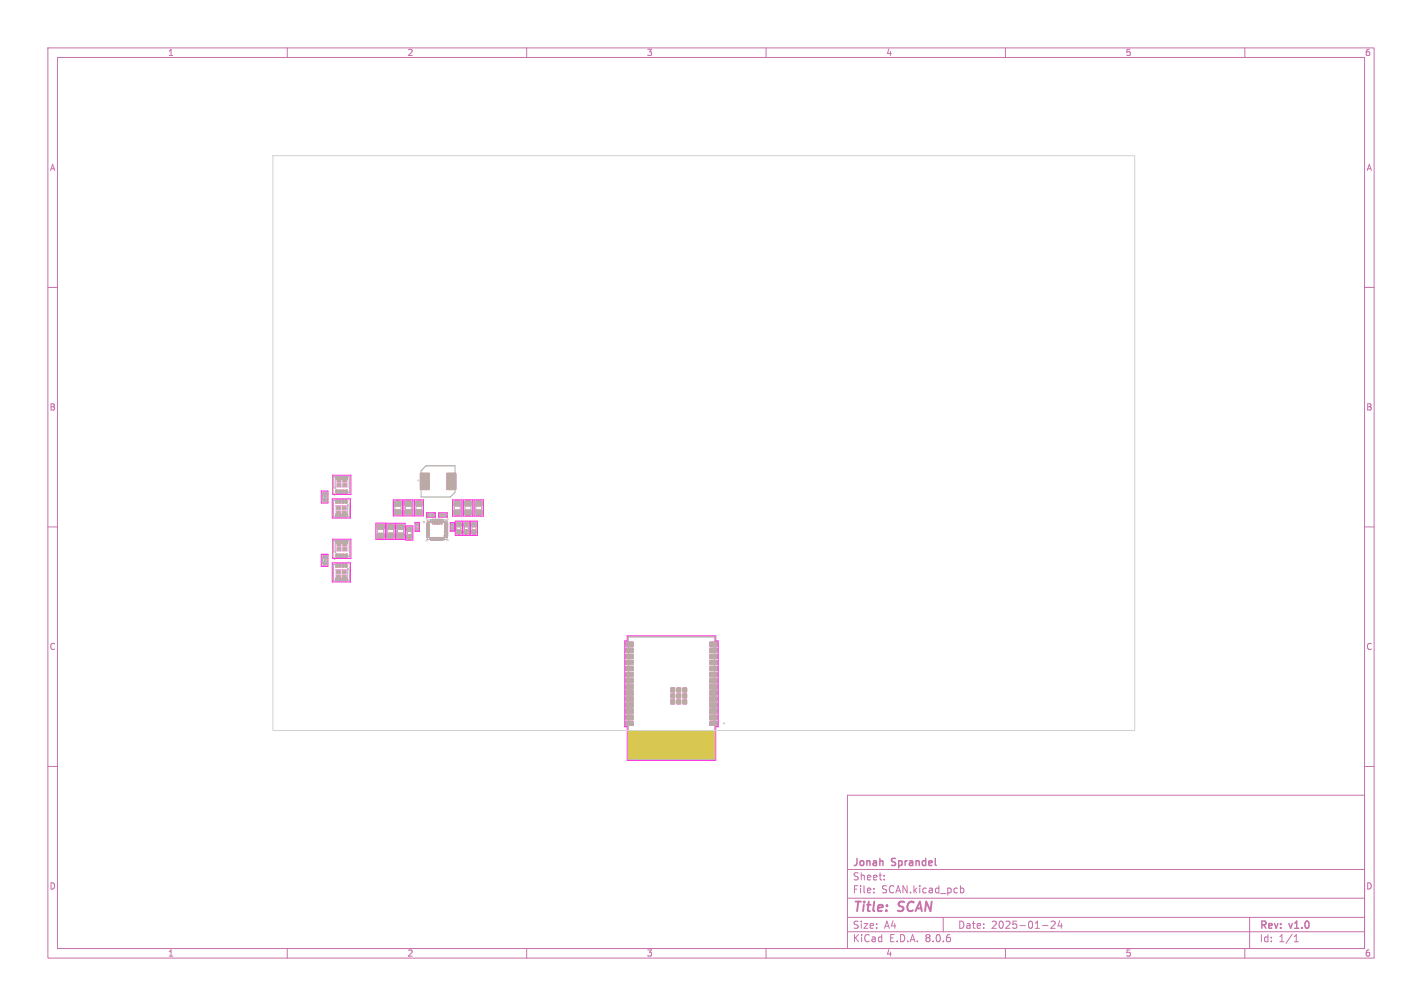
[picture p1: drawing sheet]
<svg xmlns="http://www.w3.org/2000/svg" width="297mm" height="210mm" viewBox="0 0 297 210" stroke-linecap="round" stroke-linejoin="round" font-family="sans-serif">
<defs><g id="words">
<g font-size="2.8" fill="#c872ab">
<text x="178" y="190.9">Title:</text>
<text x="187.7" y="190.9">SCAN</text>
</g>
<g font-size="2.1" fill="#c872ab">
<text x="178" y="184">Sheet:</text>
<text x="178" y="181.2">Jonah</text>
<text x="186.3" y="181.2">Sprandel</text>
<text x="178" y="186.7">File:</text>
<text x="184.1" y="186.7">SCAN.kicad_pcb</text>
<text x="178" y="196.9">KiCad</text>
<text x="178" y="194.1">Size:</text>
<text x="184.7" y="194.1">A4</text>
<text x="185.7" y="196.9">E.D.A.</text>
<text x="193.3" y="196.9">8.0.6</text>
<text x="200" y="194.1">Date:</text>
<text x="207" y="194.1">2025-01-24</text>
<text x="263" y="194.3">Rev:</text>
<text x="263" y="196.9">Id:</text>
<text x="267.1" y="196.9">1/1</text>
<text x="269.4" y="194.3">v1.0</text>
</g>
<g font-size="1.8" fill="#c872ab">
<text x="35" y="11.9">1</text>
<text x="85" y="11.9">2</text>
<text x="135" y="11.9">3</text>
<text x="185" y="11.9">4</text>
<text x="235" y="11.9">5</text>
<text x="285" y="11.9">6</text>
<text x="10.3" y="35.9">A</text>
<text x="285.4" y="35.9">A</text>
<text x="10.3" y="85.9">B</text>
<text x="285.3" y="85.9">B</text>
<text x="10.3" y="135.9">C</text>
<text x="285.3" y="135.9">C</text>
<text x="10.3" y="185.9">D</text>
<text x="285.3" y="185.9">D</text>
<text x="35" y="199.9">1</text>
<text x="85" y="199.9">2</text>
<text x="135" y="199.9">3</text>
<text x="185" y="199.9">4</text>
<text x="235" y="199.9">5</text>
<text x="285" y="199.9">6</text>
</g>
</g></defs>
<g fill="none" stroke="#c872ab" stroke-width=".21">
<path d="M10 10h277v190h-277zM12 12h273v186h-273zM60 10v2M110 10v2M160 10v2M210 10v2M260 10v2M10 60h2M285 60h2M10 110h2M285 110h2M10 160h2"/>
<path d="M285 160h2M177 166h108v32h-108zM60 198v2M110 198v2M160 198v2M177 194.5h108M177 191.5h108M177 187.5h108M177 181.5h108M182.5 186.3v.1M182.5 185.5v.1M184.7 183.6v.1"/>
<path d="M184.7 182.8v.1M197 191.5v3M200.6 184.9v1.5M200.6 185.5l.4-.1 .3 .3-.1 .6h-.6M210 198v2M217.7 193.2h1.2M219.5 192.4l.6-.1 .3 .4-.9 1.1h.9M221.3 192.2l-.3 1.1h.9M221.7 192.8v1M260 198v2M261 191.5v6.5M270.3 196.6h.9"/>
<path d="M270.3 195.5l.4-.4v1.5"/>
</g>
<g fill="#c83434">
<path d="M89.1 109l.7-.1v-.4h.3l-.1 .6h-.9z"/>
<path d="M89.1 112.1h.9v.7h-.2v-.5h-.7z"/>
<path d="M92.5 108.5h.2v.4h.7l.1 .2h-.9z"/>
<path d="M92.6 112.1h.8l.1 .1-.7 .1v.5h-.1z"/>
</g>
<g fill="#c83434" stroke="#c83434" stroke-width=".21">
<path d="M78.8 111.4h1.3l.1 .2v.6l-.2 .1h-1.1l-.1-.2z"/>
<path d="M78.8 109.5h1.3l.1 .2v.6l-.2 .1h-1.1l-.1-.2z"/>
<path d="M94.2 109.3h.6v.4h-.6z"/>
<path d="M94.2 110.2h.6v.5h-.6z"/>
<path d="M92.8 107.2h.4v.6h-.4z"/>
<path d="M91.8 107.2h.5v.6h-.5z"/>
<path d="M70.2 115.7h.4v.6h-.4z"/>
<path d="M70.8 115.7h.5v.6h-.5z"/>
<path d="M71.5 115.7h.4v.6h-.4z"/>
<path d="M72.1 115.7h.5v.6h-.5z"/>
<path d="M70.2 112.8h.5v.4h.1v-.4h.5v.4h.2v-.4h.5v.4h.1v-.4h.5v2.3h-2.4z"/>
<path d="M70.2 102.4h.4v.5h-.4z"/>
<path d="M70.8 102.4h.5v.5h-.5z"/>
<path d="M71.5 102.4h.4v.5h-.4z"/>
<path d="M72.1 102.4h.5v.5h-.5z"/>
<path d="M70.2 99.4h.5v.5h.1v-.5h.5v.5h.2v-.5h.5v.5h.1v-.5h.5v2.4h-2.4z"/>
<path d="M85.1 111.7h.8v.7h-.8z"/>
<path d="M85.1 110.1h.8v.8h-.8z"/>
<path d="M83 111.4l1.2-.1 .2 .3-.1 .6-.2 .1h-1l-.1-.2z"/>
<path d="M83 109.6l1.2-.1 .2 .2-.1 .7-.2 .1h-1l-.1-.2z"/>
<path d="M148.3 150.6h1.4v.8h-1.4z"/>
<path d="M148.3 149.3h1.4v.9h-1.4z"/>
<path d="M148.3 148h1.4v.9h-1.4z"/>
<path d="M148.3 146.7h1.4v.9h-1.4z"/>
<path d="M148.3 145.5h1.4v.9h-1.4z"/>
<path d="M148.3 144.2h1.4v.9h-1.4z"/>
<path d="M148.3 142.9h1.4v.9h-1.4z"/>
<path d="M148.3 141.7h1.4v.9h-1.4z"/>
<path d="M148.3 140.4h1.4v.9h-1.4z"/>
<path d="M148.3 139.1h1.4v.9h-1.4z"/>
<path d="M148.3 137.9h1.4v.8h-1.4z"/>
<path d="M148.3 136.6h1.4v.9h-1.4z"/>
<path d="M148.3 135.3h1.4v.9h-1.4z"/>
<path d="M148.3 134h1.4v.9h-1.4z"/>
<path d="M130.8 134h1.4v.9h-1.4z"/>
<path d="M130.8 135.3h1.4v.9h-1.4z"/>
<path d="M130.8 136.6h1.4v.9h-1.4z"/>
<path d="M130.8 137.9h1.4v.8h-1.4z"/>
<path d="M130.8 139.1h1.4v.9h-1.4z"/>
<path d="M130.8 140.4h1.4v.9h-1.4z"/>
<path d="M130.8 141.7h1.4v.9h-1.4z"/>
<path d="M130.8 142.9h1.4v.9h-1.4z"/>
<path d="M130.8 144.2h1.4v.9h-1.4z"/>
<path d="M130.8 145.5h1.4v.9h-1.4z"/>
<path d="M130.8 146.7h1.4v.9h-1.4z"/>
<path d="M130.8 148h1.4v.9h-1.4z"/>
<path d="M130.8 149.3h1.4v.9h-1.4z"/>
<path d="M130.8 150.6h1.4v.8h-1.4z"/>
<path d="M141.3 144.9h.9v.8h-.9z"/>
<path d="M142.6 146.1h.8v.8h-.8z"/>
<path d="M142.6 144.9h.8v.8h-.8z"/>
<path d="M142.6 143.6h.8v.8h-.8z"/>
<path d="M141.3 143.6h.9v.8h-.9z"/>
<path d="M140.1 143.6h.8v.8h-.8z"/>
<path d="M140.1 144.9h.8v.8h-.8z"/>
<path d="M140.1 146.1h.8v.8h-.8z"/>
<path d="M141.3 146.1h.9v.8h-.9z"/>
<path d="M94.8 104.7l1.3-.1 .1 .2v.6l-.2 .2h-1.1l-.1-.2z"/>
<path d="M94.8 106.6l1.3-.1 .1 .3v.5l-.2 .2h-1.1l-.1-.3z"/>
<path d="M97 109.1h.8v.8h-.8z"/>
<path d="M97 110.7h.8v.7h-.8z"/>
<path d="M86.9 109.2h.5v.5h-.5z"/>
<path d="M86.9 110.3h.5v.4h-.5z"/>
<path d="M87.8 98.8h1.9v3.4h-1.9z"/>
<path d="M93.4 98.8h1.8v3.4h-1.8z"/>
<path d="M82.5 104.7l1.1-.1 .2 .3v.6l-.3 .1h-.9l-.2-.2z"/>
<path d="M82.5 106.5l1.1-.1 .2 .3v.6l-.3 .2-.9-.1-.2-.2z"/>
<path d="M89.1 109.3h.6v.2h-.6z"/>
<path d="M89.1 109.7h.6v.2h-.6z"/>
<path d="M89.1 110.1h.6v.2h-.6z"/>
<path d="M89.1 110.5h.6v.2h-.6z"/>
<path d="M89.1 110.9h.6v.2h-.6z"/>
<path d="M89.1 111.3h.6v.2h-.6z"/>
<path d="M89.1 111.7h.6v.2h-.6z"/>
<path d="M90.2 112.2h.2v.6h-.2z"/>
<path d="M90.6 112.2h.2v.6h-.2z"/>
<path d="M91 112.2h.2v.6h-.2z"/>
<path d="M91.4 112.2h.2v.6h-.2z"/>
<path d="M91.8 112.2h.2v.6h-.2z"/>
<path d="M92.2 112.2h.2v.6h-.2z"/>
<path d="M92.8 111.7h.7v.2h-.7z"/>
<path d="M92.8 111.3h.7v.2h-.7z"/>
<path d="M92.8 110.9h.7v.2h-.7z"/>
<path d="M92.9 110.5h.6v.2h-.6z"/>
<path d="M92.9 110.1h.6v.2h-.6z"/>
<path d="M92.9 109.7h.6v.2h-.6z"/>
<path d="M92.9 109.3h.6v.2h-.6z"/>
<path d="M92.1 108.4h.2v1h-.2z"/>
<path d="M91.7 108.4h.1v1h-.1z"/>
<path d="M91.2 108.4h.2v1h-.2z"/>
<path d="M90.7 108.4h.3v1h-.3z"/>
<path d="M90.3 108.4h.2v1h-.2z"/>
<path d="M67.5 104.2h.6v.5h-.6z"/>
<path d="M67.5 102.8h.6v.5h-.6z"/>
<path d="M98.6 109.1h.8v.8h-.8z"/>
<path d="M98.6 110.7h.8v.7h-.8z"/>
<path d="M95.4 109.1h.8v.8h-.8z"/>
<path d="M95.4 110.7h.8v.7h-.8z"/>
<path d="M86.9 104.7l1.1-.1 .2 .3v.6l-.2 .1h-1l-.2-.2z"/>
<path d="M86.9 106.5l1.1-.1 .2 .3v.6l-.2 .2-1-.1-.2-.2z"/>
<path d="M72.1 104.4h.4v.6h-.4z"/>
<path d="M71.4 104.4h.4v.6h-.4z"/>
<path d="M70.8 104.4h.4v.6h-.4z"/>
<path d="M70.1 104.4h.4v.6h-.4z"/>
<path d="M70.1 105.6h2.4v2.3h-.5v-.4h-.1v.4h-.5v-.4h-.2v.4h-.5v-.4h-.1v.4h-.5z"/>
<path d="M84.7 104.7l1.1-.1 .2 .3v.6l-.3 .1h-.9l-.2-.2z"/>
<path d="M84.7 106.5l1.1-.1 .2 .3v.6l-.3 .2-.9-.1-.2-.2z"/>
<path d="M99.3 104.7l1.3-.1 .1 .2v.6l-.2 .2h-1.1l-.1-.2z"/>
<path d="M99.3 106.6l1.3-.1 .1 .3v.5l-.2 .2h-1.1l-.1-.3z"/>
<path d="M89.3 107.2h.4v.6h-.4z"/>
<path d="M90.3 107.2h.4v.6h-.4z"/>
<path d="M81 111.4l1.1-.1 .2 .3v.6l-.3 .1h-1l-.1-.2z"/>
<path d="M81 109.6l1.1-.1 .2 .2v.7l-.3 .1h-1l-.1-.2z"/>
<path d="M67.5 117.4h.6v.5h-.6z"/>
<path d="M67.5 116h.6v.5h-.6z"/>
<path d="M97.1 104.7l1.2-.1 .2 .2v.6l-.3 .2h-1l-.2-.2z"/>
<path d="M97.1 106.6l1.2-.1 .2 .3v.5l-.3 .2h-1l-.2-.3z"/>
<path d="M72.1 117.8h.4v.5h-.4z"/>
<path d="M71.4 117.8h.4v.5h-.4z"/>
<path d="M70.8 117.8h.4v.5h-.4z"/>
<path d="M70.1 117.8h.4v.5h-.4z"/>
<path d="M70.1 118.9h2.4v2.4h-.5v-.5h-.1v.5h-.5v-.5h-.2v.5h-.5v-.5h-.1v.5h-.5z"/>
<circle cx="89.9" cy="109" r=".1"/>
<circle cx="89.9" cy="112.4" r=".08"/>
<circle cx="92.7" cy="112.2" r=".09"/>
<circle cx="92.7" cy="109" r=".09"/>
</g>
<g fill="#efc1ff">
<path d="M89.1 109l.7-.1v-.4h.3l-.1 .6h-.9z"/>
<path d="M89.1 112.1h.9v.7h-.2v-.5h-.7z"/>
<path d="M92.5 108.5h.2v.4h.7l.1 .2h-.9z"/>
<path d="M92.6 112.1h.8l.1 .1-.7 .1v.5h-.1z"/>
</g>
<g fill="#efc1ff" stroke="#efc1ff" stroke-width=".21">
<path d="M78.8 111.4h1.3l.1 .2v.6l-.2 .1h-1.1l-.1-.2z"/>
<path d="M78.8 109.5h1.3l.1 .2v.6l-.2 .1h-1.1l-.1-.2z"/>
<path d="M94.2 109.3h.6v.4h-.6z"/>
<path d="M94.2 110.2h.6v.5h-.6z"/>
<path d="M92.8 107.2h.4v.6h-.4z"/>
<path d="M91.8 107.2h.5v.6h-.5z"/>
<path d="M70.2 115.7h.4v.6h-.4z"/>
<path d="M70.8 115.7h.5v.6h-.5z"/>
<path d="M71.5 115.7h.4v.6h-.4z"/>
<path d="M72.1 115.7h.5v.6h-.5z"/>
<path d="M70.2 112.8h.5v.4h.1v-.4h.5v.4h.2v-.4h.5v.4h.1v-.4h.5v2.3h-2.4z"/>
<path d="M70.2 102.4h.4v.5h-.4z"/>
<path d="M70.8 102.4h.5v.5h-.5z"/>
<path d="M71.5 102.4h.4v.5h-.4z"/>
<path d="M72.1 102.4h.5v.5h-.5z"/>
<path d="M70.2 99.4h.5v.5h.1v-.5h.5v.5h.2v-.5h.5v.5h.1v-.5h.5v2.4h-2.4z"/>
<path d="M85.1 111.7h.8v.7h-.8z"/>
<path d="M85.1 110.1h.8v.8h-.8z"/>
<path d="M83 111.4l1.2-.1 .2 .3-.1 .6-.2 .1h-1l-.1-.2z"/>
<path d="M83 109.6l1.2-.1 .2 .2-.1 .7-.2 .1h-1l-.1-.2z"/>
<path d="M148.3 150.6h1.4v.8h-1.4z"/>
<path d="M148.3 149.3h1.4v.9h-1.4z"/>
<path d="M148.3 148h1.4v.9h-1.4z"/>
<path d="M148.3 146.7h1.4v.9h-1.4z"/>
<path d="M148.3 145.5h1.4v.9h-1.4z"/>
<path d="M148.3 144.2h1.4v.9h-1.4z"/>
<path d="M148.3 142.9h1.4v.9h-1.4z"/>
<path d="M148.3 141.7h1.4v.9h-1.4z"/>
<path d="M148.3 140.4h1.4v.9h-1.4z"/>
<path d="M148.3 139.1h1.4v.9h-1.4z"/>
<path d="M148.3 137.9h1.4v.8h-1.4z"/>
<path d="M148.3 136.6h1.4v.9h-1.4z"/>
<path d="M148.3 135.3h1.4v.9h-1.4z"/>
<path d="M148.3 134h1.4v.9h-1.4z"/>
<path d="M130.8 134h1.4v.9h-1.4z"/>
<path d="M130.8 135.3h1.4v.9h-1.4z"/>
<path d="M130.8 136.6h1.4v.9h-1.4z"/>
<path d="M130.8 137.9h1.4v.8h-1.4z"/>
<path d="M130.8 139.1h1.4v.9h-1.4z"/>
<path d="M130.8 140.4h1.4v.9h-1.4z"/>
<path d="M130.8 141.7h1.4v.9h-1.4z"/>
<path d="M130.8 142.9h1.4v.9h-1.4z"/>
<path d="M130.8 144.2h1.4v.9h-1.4z"/>
<path d="M130.8 145.5h1.4v.9h-1.4z"/>
<path d="M130.8 146.7h1.4v.9h-1.4z"/>
<path d="M130.8 148h1.4v.9h-1.4z"/>
<path d="M130.8 149.3h1.4v.9h-1.4z"/>
<path d="M130.8 150.6h1.4v.8h-1.4z"/>
<path d="M141.3 144.9h.9v.8h-.9z"/>
<path d="M142.6 146.1h.8v.8h-.8z"/>
<path d="M142.6 144.9h.8v.8h-.8z"/>
<path d="M142.6 143.6h.8v.8h-.8z"/>
<path d="M141.3 143.6h.9v.8h-.9z"/>
<path d="M140.1 143.6h.8v.8h-.8z"/>
<path d="M140.1 144.9h.8v.8h-.8z"/>
<path d="M140.1 146.1h.8v.8h-.8z"/>
<path d="M141.3 146.1h.9v.8h-.9z"/>
<path d="M94.8 104.7l1.3-.1 .1 .2v.6l-.2 .2h-1.1l-.1-.2z"/>
<path d="M94.8 106.6l1.3-.1 .1 .3v.5l-.2 .2h-1.1l-.1-.3z"/>
<path d="M97 109.1h.8v.8h-.8z"/>
<path d="M97 110.7h.8v.7h-.8z"/>
<path d="M86.9 109.2h.5v.5h-.5z"/>
<path d="M86.9 110.3h.5v.4h-.5z"/>
<path d="M87.8 98.8h1.9v3.4h-1.9z"/>
<path d="M93.4 98.8h1.8v3.4h-1.8z"/>
<path d="M82.5 104.7l1.1-.1 .2 .3v.6l-.3 .1h-.9l-.2-.2z"/>
<path d="M82.5 106.5l1.1-.1 .2 .3v.6l-.3 .2-.9-.1-.2-.2z"/>
<path d="M89.1 109.3h.6v.2h-.6z"/>
<path d="M89.1 109.7h.6v.2h-.6z"/>
<path d="M89.1 110.1h.6v.2h-.6z"/>
<path d="M89.1 110.5h.6v.2h-.6z"/>
<path d="M89.1 110.9h.6v.2h-.6z"/>
<path d="M89.1 111.3h.6v.2h-.6z"/>
<path d="M89.1 111.7h.6v.2h-.6z"/>
<path d="M90.2 112.2h.2v.6h-.2z"/>
<path d="M90.6 112.2h.2v.6h-.2z"/>
<path d="M91 112.2h.2v.6h-.2z"/>
<path d="M91.4 112.2h.2v.6h-.2z"/>
<path d="M91.8 112.2h.2v.6h-.2z"/>
<path d="M92.2 112.2h.2v.6h-.2z"/>
<path d="M92.8 111.7h.7v.2h-.7z"/>
<path d="M92.8 111.3h.7v.2h-.7z"/>
<path d="M92.8 110.9h.7v.2h-.7z"/>
<path d="M92.9 110.5h.6v.2h-.6z"/>
<path d="M92.9 110.1h.6v.2h-.6z"/>
<path d="M92.9 109.7h.6v.2h-.6z"/>
<path d="M92.9 109.3h.6v.2h-.6z"/>
<path d="M92.1 108.4h.2v1h-.2z"/>
<path d="M91.7 108.4h.1v1h-.1z"/>
<path d="M91.2 108.4h.2v1h-.2z"/>
<path d="M90.7 108.4h.3v1h-.3z"/>
<path d="M90.3 108.4h.2v1h-.2z"/>
<path d="M67.5 104.2h.6v.5h-.6z"/>
<path d="M67.5 102.8h.6v.5h-.6z"/>
<path d="M98.6 109.1h.8v.8h-.8z"/>
<path d="M98.6 110.7h.8v.7h-.8z"/>
<path d="M95.4 109.1h.8v.8h-.8z"/>
<path d="M95.4 110.7h.8v.7h-.8z"/>
<path d="M86.9 104.7l1.1-.1 .2 .3v.6l-.2 .1h-1l-.2-.2z"/>
<path d="M86.9 106.5l1.1-.1 .2 .3v.6l-.2 .2-1-.1-.2-.2z"/>
<path d="M72.1 104.4h.4v.6h-.4z"/>
<path d="M71.4 104.4h.4v.6h-.4z"/>
<path d="M70.8 104.4h.4v.6h-.4z"/>
<path d="M70.1 104.4h.4v.6h-.4z"/>
<path d="M70.1 105.6h2.4v2.3h-.5v-.4h-.1v.4h-.5v-.4h-.2v.4h-.5v-.4h-.1v.4h-.5z"/>
<path d="M84.7 104.7l1.1-.1 .2 .3v.6l-.3 .1h-.9l-.2-.2z"/>
<path d="M84.7 106.5l1.1-.1 .2 .3v.6l-.3 .2-.9-.1-.2-.2z"/>
<path d="M99.3 104.7l1.3-.1 .1 .2v.6l-.2 .2h-1.1l-.1-.2z"/>
<path d="M99.3 106.6l1.3-.1 .1 .3v.5l-.2 .2h-1.1l-.1-.3z"/>
<path d="M89.3 107.2h.4v.6h-.4z"/>
<path d="M90.3 107.2h.4v.6h-.4z"/>
<path d="M81 111.4l1.1-.1 .2 .3v.6l-.3 .1h-1l-.1-.2z"/>
<path d="M81 109.6l1.1-.1 .2 .2v.7l-.3 .1h-1l-.1-.2z"/>
<path d="M67.5 117.4h.6v.5h-.6z"/>
<path d="M67.5 116h.6v.5h-.6z"/>
<path d="M97.1 104.7l1.2-.1 .2 .2v.6l-.3 .2h-1l-.2-.2z"/>
<path d="M97.1 106.6l1.2-.1 .2 .3v.5l-.3 .2h-1l-.2-.3z"/>
<path d="M72.1 117.8h.4v.5h-.4z"/>
<path d="M71.4 117.8h.4v.5h-.4z"/>
<path d="M70.8 117.8h.4v.5h-.4z"/>
<path d="M70.1 117.8h.4v.5h-.4z"/>
<path d="M70.1 118.9h2.4v2.4h-.5v-.5h-.1v.5h-.5v-.5h-.2v.5h-.5v-.5h-.1v.5h-.5z"/>
<circle cx="89.9" cy="109" r=".1"/>
<circle cx="89.9" cy="112.4" r=".08"/>
<circle cx="92.7" cy="112.2" r=".09"/>
<circle cx="92.7" cy="109" r=".09"/>
</g>
<g fill="#bbaaa4">
<path d="M89.1 109l.7-.1v-.4h.3l-.1 .6h-.9z"/>
<path d="M89.1 112.1h.9v.7h-.2v-.5h-.7z"/>
<path d="M92.5 108.5h.2v.4h.7l.1 .2h-.9z"/>
<path d="M92.6 112.1h.8l.1 .1-.7 .1v.5h-.1z"/>
</g>
<g fill="#bbaaa4" stroke="#bbaaa4" stroke-width=".21">
<path d="M78.8 111.4h1.3l.1 .2v.6l-.2 .1h-1.1l-.1-.2z"/>
<path d="M78.8 109.5h1.3l.1 .2v.6l-.2 .1h-1.1l-.1-.2z"/>
<path d="M94.2 109.3h.6v.4h-.6z"/>
<path d="M94.2 110.2h.6v.5h-.6z"/>
<path d="M92.8 107.2h.4v.6h-.4z"/>
<path d="M91.8 107.2h.5v.6h-.5z"/>
<path d="M70.4 114.4h.7v.5h-.7z"/>
<path d="M71.6 114.4h.8v.5h-.8z"/>
<path d="M70.4 113.4h.7v.6h-.7z"/>
<path d="M71.6 113.4h.8v.6h-.8z"/>
<path d="M70.2 112.8h.4v.6h-.4z"/>
<path d="M70.8 112.8h.5v.6h-.5z"/>
<path d="M71.5 112.8h.4v.6h-.4z"/>
<path d="M72.1 112.8h.5v.6h-.5z"/>
<path d="M70.2 115.7h.4v.6h-.4z"/>
<path d="M70.8 115.7h.5v.6h-.5z"/>
<path d="M71.5 115.7h.4v.6h-.4z"/>
<path d="M72.1 115.7h.5v.6h-.5z"/>
<path d="M70.4 101h.7v.6h-.7z"/>
<path d="M71.6 101h.8v.6h-.8z"/>
<path d="M70.4 100.1h.7v.5h-.7z"/>
<path d="M71.6 100.1h.8v.5h-.8z"/>
<path d="M70.2 99.5h.4v.5h-.4z"/>
<path d="M70.8 99.5h.5v.5h-.5z"/>
<path d="M71.5 99.5h.4v.5h-.4z"/>
<path d="M72.1 99.5h.5v.5h-.5z"/>
<path d="M70.2 102.4h.4v.5h-.4z"/>
<path d="M70.8 102.4h.5v.5h-.5z"/>
<path d="M71.5 102.4h.4v.5h-.4z"/>
<path d="M72.1 102.4h.5v.5h-.5z"/>
<path d="M85.1 111.7h.8v.7h-.8z"/>
<path d="M85.1 110.1h.8v.8h-.8z"/>
<path d="M83 111.4l1.2-.1 .2 .3-.1 .6-.2 .1h-1l-.1-.2z"/>
<path d="M83 109.6l1.2-.1 .2 .2-.1 .7-.2 .1h-1l-.1-.2z"/>
<path d="M148.3 150.6h1.4v.8h-1.4z"/>
<path d="M148.3 149.3h1.4v.9h-1.4z"/>
<path d="M148.3 148h1.4v.9h-1.4z"/>
<path d="M148.3 146.7h1.4v.9h-1.4z"/>
<path d="M148.3 145.5h1.4v.9h-1.4z"/>
<path d="M148.3 144.2h1.4v.9h-1.4z"/>
<path d="M148.3 142.9h1.4v.9h-1.4z"/>
<path d="M148.3 141.7h1.4v.9h-1.4z"/>
<path d="M148.3 140.4h1.4v.9h-1.4z"/>
<path d="M148.3 139.1h1.4v.9h-1.4z"/>
<path d="M148.3 137.9h1.4v.8h-1.4z"/>
<path d="M148.3 136.6h1.4v.9h-1.4z"/>
<path d="M148.3 135.3h1.4v.9h-1.4z"/>
<path d="M148.3 134h1.4v.9h-1.4z"/>
<path d="M130.8 134h1.4v.9h-1.4z"/>
<path d="M130.8 135.3h1.4v.9h-1.4z"/>
<path d="M130.8 136.6h1.4v.9h-1.4z"/>
<path d="M130.8 137.9h1.4v.8h-1.4z"/>
<path d="M130.8 139.1h1.4v.9h-1.4z"/>
<path d="M130.8 140.4h1.4v.9h-1.4z"/>
<path d="M130.8 141.7h1.4v.9h-1.4z"/>
<path d="M130.8 142.9h1.4v.9h-1.4z"/>
<path d="M130.8 144.2h1.4v.9h-1.4z"/>
<path d="M130.8 145.5h1.4v.9h-1.4z"/>
<path d="M130.8 146.7h1.4v.9h-1.4z"/>
<path d="M130.8 148h1.4v.9h-1.4z"/>
<path d="M130.8 149.3h1.4v.9h-1.4z"/>
<path d="M130.8 150.6h1.4v.8h-1.4z"/>
<path d="M141.3 144.9h.9v.8h-.9z"/>
<path d="M142.6 146.1h.8v.8h-.8z"/>
<path d="M142.6 144.9h.8v.8h-.8z"/>
<path d="M142.6 143.6h.8v.8h-.8z"/>
<path d="M141.3 143.6h.9v.8h-.9z"/>
<path d="M140.1 143.6h.8v.8h-.8z"/>
<path d="M140.1 144.9h.8v.8h-.8z"/>
<path d="M140.1 146.1h.8v.8h-.8z"/>
<path d="M141.3 146.1h.9v.8h-.9z"/>
<path d="M94.8 104.7l1.3-.1 .1 .2v.6l-.2 .2h-1.1l-.1-.2z"/>
<path d="M94.8 106.6l1.3-.1 .1 .3v.5l-.2 .2h-1.1l-.1-.3z"/>
<path d="M97 109.1h.8v.8h-.8z"/>
<path d="M97 110.7h.8v.7h-.8z"/>
<path d="M86.9 109.2h.5v.5h-.5z"/>
<path d="M86.9 110.3h.5v.4h-.5z"/>
<path d="M87.8 98.8h1.9v3.4h-1.9z"/>
<path d="M93.4 98.8h1.8v3.4h-1.8z"/>
<path d="M82.5 104.7l1.1-.1 .2 .3v.6l-.3 .1h-.9l-.2-.2z"/>
<path d="M82.5 106.5l1.1-.1 .2 .3v.6l-.3 .2-.9-.1-.2-.2z"/>
<path d="M89.1 109.3h.6v.2h-.6z"/>
<path d="M89.1 109.7h.6v.2h-.6z"/>
<path d="M89.1 110.1h.6v.2h-.6z"/>
<path d="M89.1 110.5h.6v.2h-.6z"/>
<path d="M89.1 110.9h.6v.2h-.6z"/>
<path d="M89.1 111.3h.6v.2h-.6z"/>
<path d="M89.1 111.7h.6v.2h-.6z"/>
<path d="M90.2 112.2h.2v.6h-.2z"/>
<path d="M90.6 112.2h.2v.6h-.2z"/>
<path d="M91 112.2h.2v.6h-.2z"/>
<path d="M91.4 112.2h.2v.6h-.2z"/>
<path d="M91.8 112.2h.2v.6h-.2z"/>
<path d="M92.2 112.2h.2v.6h-.2z"/>
<path d="M92.8 111.7h.7v.2h-.7z"/>
<path d="M92.8 111.3h.7v.2h-.7z"/>
<path d="M92.8 110.9h.7v.2h-.7z"/>
<path d="M92.9 110.5h.6v.2h-.6z"/>
<path d="M92.9 110.1h.6v.2h-.6z"/>
<path d="M92.9 109.7h.6v.2h-.6z"/>
<path d="M92.9 109.3h.6v.2h-.6z"/>
<path d="M92.1 108.4h.2v1h-.2z"/>
<path d="M91.7 108.4h.1v1h-.1z"/>
<path d="M91.2 108.4h.2v1h-.2z"/>
<path d="M90.7 108.4h.3v1h-.3z"/>
<path d="M90.3 108.4h.2v1h-.2z"/>
<path d="M67.5 104.2h.6v.5h-.6z"/>
<path d="M67.5 102.8h.6v.5h-.6z"/>
<path d="M98.6 109.1h.8v.8h-.8z"/>
<path d="M98.6 110.7h.8v.7h-.8z"/>
<path d="M95.4 109.1h.8v.8h-.8z"/>
<path d="M95.4 110.7h.8v.7h-.8z"/>
<path d="M86.9 104.7l1.1-.1 .2 .3v.6l-.2 .1h-1l-.2-.2z"/>
<path d="M86.9 106.5l1.1-.1 .2 .3v.6l-.2 .2-1-.1-.2-.2z"/>
<path d="M71.5 105.8h.8v.5h-.8z"/>
<path d="M70.3 105.8h.8v.5h-.8z"/>
<path d="M71.5 106.7h.8v.6h-.8z"/>
<path d="M70.3 106.7h.8v.6h-.8z"/>
<path d="M72.1 107.3h.4v.6h-.4z"/>
<path d="M71.4 107.3h.4v.6h-.4z"/>
<path d="M70.8 107.3h.4v.6h-.4z"/>
<path d="M70.1 107.3h.4v.6h-.4z"/>
<path d="M72.1 104.4h.4v.6h-.4z"/>
<path d="M71.4 104.4h.4v.6h-.4z"/>
<path d="M70.8 104.4h.4v.6h-.4z"/>
<path d="M70.1 104.4h.4v.6h-.4z"/>
<path d="M84.7 104.7l1.1-.1 .2 .3v.6l-.3 .1h-.9l-.2-.2z"/>
<path d="M84.7 106.5l1.1-.1 .2 .3v.6l-.3 .2-.9-.1-.2-.2z"/>
<path d="M99.3 104.7l1.3-.1 .1 .2v.6l-.2 .2h-1.1l-.1-.2z"/>
<path d="M99.3 106.6l1.3-.1 .1 .3v.5l-.2 .2h-1.1l-.1-.3z"/>
<path d="M89.3 107.2h.4v.6h-.4z"/>
<path d="M90.3 107.2h.4v.6h-.4z"/>
<path d="M81 111.4l1.1-.1 .2 .3v.6l-.3 .1h-1l-.1-.2z"/>
<path d="M81 109.6l1.1-.1 .2 .2v.7l-.3 .1h-1l-.1-.2z"/>
<path d="M67.5 117.4h.6v.5h-.6z"/>
<path d="M67.5 116h.6v.5h-.6z"/>
<path d="M97.1 104.7l1.2-.1 .2 .2v.6l-.3 .2h-1l-.2-.2z"/>
<path d="M97.1 106.6l1.2-.1 .2 .3v.5l-.3 .2h-1l-.2-.3z"/>
<path d="M71.5 119.1h.8v.6h-.8z"/>
<path d="M70.3 119.1h.8v.6h-.8z"/>
<path d="M71.5 120.1h.8v.5h-.8z"/>
<path d="M70.3 120.1h.8v.5h-.8z"/>
<path d="M72.1 120.7h.4v.5h-.4z"/>
<path d="M71.4 120.7h.4v.5h-.4z"/>
<path d="M70.8 120.7h.4v.5h-.4z"/>
<path d="M70.1 120.7h.4v.5h-.4z"/>
<path d="M72.1 117.8h.4v.5h-.4z"/>
<path d="M71.4 117.8h.4v.5h-.4z"/>
<path d="M70.8 117.8h.4v.5h-.4z"/>
<path d="M70.1 117.8h.4v.5h-.4z"/>
<circle cx="89.9" cy="109" r=".1"/>
<circle cx="89.9" cy="112.4" r=".08"/>
<circle cx="92.7" cy="112.2" r=".09"/>
<circle cx="92.7" cy="109" r=".09"/>
</g>
<g fill="none" stroke="#f2eda1" stroke-width=".21">
<path d="M69.9 99.4h-.2v3.2M72.9 99.4h.2v3.5h-.2M95.1 97.3h-6.1l-1 1M67.2 103.1v1.9h1.2v-1.9M67.2 116.3v1.9h1.2v-1.9M69.8 104.4h-.3v3.5h.3M69.8 117.8h-.3v3.4h.3M69.9 112.8h-.2v3.2M72.9 112.8h.2v3.5h-.2M73 104.7v3.2h-.2M73 118.1v3.1h-.2M78.8 110.6v.6"/>
<path d="M80.2 110.6v.6M80.9 110.7v.4M82.3 110.7v.4M82.4 105.8v.5M82.9 110.7v.4M83.8 105.8v.5M84.4 110.7v.4M84.6 105.8v.5M85 111.1v.3M86 111.1v.3M86 105.8v.5M86.8 105.8v.5"/>
<path d="M86.8 109.8v.3M87.5 109.8v.3M88.2 105.8v.5M89 112.7v.2h.3M89.3 108.3h-.3v.2M89.8 107.9h.4M89.8 107.1h.4M92.4 107.1h.2M92.4 107.9h.2M93.4 108.3h.2v.2M93.6 112.7v.2h-.2M94.1 109.9v.2"/>
<path d="M94.8 105.8v.5M94.9 109.9v.2M95.1 102.8l-1 1h-6.1M95.3 110.1v.3M96.2 105.8v.5M96.3 110.1v.3M96.9 110.1v.3M97 105.8v.5M97.9 110.1v.3M98.5 105.8v.5M98.5 110.1v.3M99.3 105.8v.5"/>
<path d="M99.5 110.1v.3M100.7 105.8v.5M131.1 133.7v-.8h18.3v.8M131.1 151.8v6.8h18.3v-6.8"/>
<circle cx="87.4" cy="100.3" r=".12"/>
<circle cx="151.2" cy="151" r=".13"/>
</g>
<g fill="#f2eda1" stroke="#f2eda1" stroke-width=".21">
<path d="M69.4 116.3h.5v.5z"/>
<path d="M69.4 102.9h.5v.5z"/>
<path d="M72.8 103.9l.5 .5h-.5z"/>
<path d="M72.8 117.3l.5 .5h-.5z"/>
</g>
<circle cx="88.5" cy="109" r=".12" fill="none" stroke="#f2eda1" stroke-width=".25"/>
<g fill="none" stroke="#ff26e2" stroke-width=".21">
<path d="M69.5 99.2h3.8v4h-3.8zM67.1 102.5h1.4v2.5h-1.4zM67.1 115.7h1.4v2.5h-1.4zM69.4 104.1h3.8v4h-3.8zM69.4 117.5h3.8v4h-3.8zM69.5 112.6h3.8v4h-3.8zM78.5 109.2h2v3.4h-2zM80.6 109.2h1.9v3.4h-1.9zM82.1 104.4h2v3.3h-2zM82.7 109.2h1.9v3.4h-1.9zM84.4 104.4h1.9v3.3h-1.9zM84.8 109.8h1.4v3h-1.4z"/>
<path d="M86.5 104.4h1.9v3.3h-1.9zM86.7 109.1h.9v1.8h-.9zM89.1 107h1.8v1h-1.8zM91.6 107h1.8v1h-1.8zM94 109.1h1v1.8h-1zM94.5 104.4h2v3.4h-2zM95.1 108.8h1.4v3h-1.4zM96.7 108.8h1.4v3h-1.4zM96.8 104.4h1.9v3.4h-1.9zM98.3 108.8h1.4v3h-1.4zM99 104.4h2v3.4h-2zM131 132.7h18.5v1.1h.5v17.9h-.5v7h-18.5v-7h-.5v-17.9h.5z"/>
</g>
<g fill="none" stroke="#afafaf" stroke-width=".21">
<path d="M69.7 99.5h3.3v3.3h-2.1l-1.2-1.1zM89 97.3h6.1v5.5l-1 1h-6.1v-5.5zM67.3 103.1h1v1.3h-1zM67.3 116.3h1v1.3h-1zM67.6 103.7h.4l-.2 .3zM67.6 104h.4M67.6 116.9h.4l-.2 .3zM67.6 117.2h.4M67.8 103.5v.2M67.8 104v.1M67.8 116.7v.2M67.8 117.2v.1"/>
<path d="M69.6 104.5h2.2l1.1 1.1v2.2h-3.3zM69.6 117.8h2.2l1.1 1.2v2.2h-3.3zM69.7 112.9h3.3v3.3h-2.1l-1.2-1.1zM78.9 109.9h1.2v2h-1.2zM81 109.9h1.2v2h-1.2zM82.5 105h1.2v2h-1.2zM83 109.9h1.3v2h-1.3zM84.7 105h1.2v2h-1.2zM85.1 110.5h.8v1.6h-.8zM86.9 105h1.2v2h-1.2zM86.9 109.5h.5v1h-.5zM89.3 108.5h4.1v4.2h-4.1z"/>
<path d="M89.5 107.2h1v.6h-1zM92 107.2h1v.6h-1zM94.3 109.5h.4v1h-.4zM94.9 105.1h1.2v2h-1.2zM95.4 109.5h.8v1.6h-.8zM97 109.5h.8v1.6h-.8zM97.1 105.1h1.3v2h-1.3zM98.6 109.5h.8v1.6h-.8zM99.4 105.1h1.2v2h-1.2zM131.2 133h18.1v25.5h-18.1z"/>
<circle cx="148.3" cy="151" r=".08"/>
</g>
<path d="M131.2 152.5h18.1v6h-18.1z" fill="#d8c852"/>
<path d="M57 32.5h180v120h-180z" fill="none" stroke="#d0d2cd" stroke-width=".21"/>
<use href="#words"/>
</svg>
